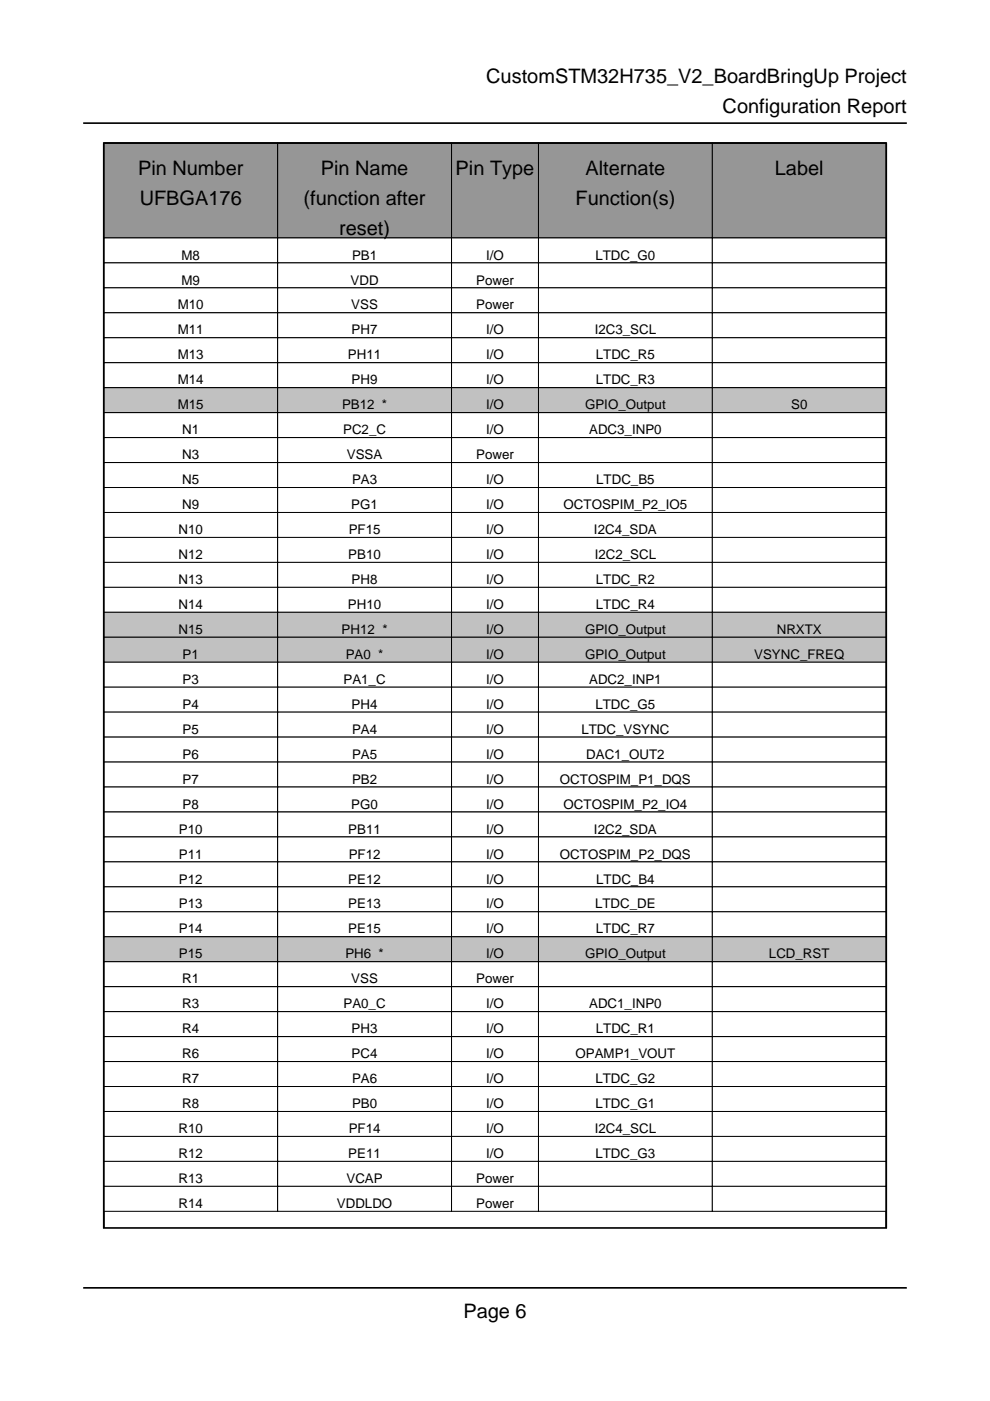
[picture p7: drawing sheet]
<svg xmlns="http://www.w3.org/2000/svg" width="210mm" height="297mm" viewBox="0 0 210 297" stroke-linecap="round" stroke-linejoin="round" font-family="sans-serif">
<defs><g id="words">
<g font-size="4.2">
<text x="103.1" y="17.6">CustomSTM32H735_V2_BoardBringUp Project</text>
<text x="153.2" y="24">Configuration Report</text>
<text x="29.3" y="37">Pin Number</text>
<text x="68" y="37">Pin Name</text>
<text x="96.6" y="37">Pin Type</text>
<text x="124.1" y="37">Alternate</text>
<text x="164.3" y="37">Label</text>
<text x="29.6" y="43.4">UFBGA176</text>
<text x="64.4" y="43.4">(function after</text>
<text x="122" y="43.4">Function(s)</text>
<text x="71.9" y="49.7">reset)</text>
<text x="98.2" y="279.4">Page 6</text>
</g>
<g font-size="2.8">
<text x="38.5" y="55">M8</text>
<text x="74.6" y="55">PB1</text>
<text x="103.1" y="55">I/O</text>
<text x="126.2" y="55">LTDC_G0</text>
<text x="37.7" y="65.6">M10</text>
<text x="38.5" y="60.3">M9</text>
<text x="74.3" y="60.3">VDD</text>
<text x="74.5" y="65.6">VSS</text>
<text x="101" y="60.3">Power</text>
<text x="101" y="65.6">Power</text>
<text x="37.7" y="70.9">M11</text>
<text x="74.6" y="70.9">PH7</text>
<text x="103.1" y="70.9">I/O</text>
<text x="126.1" y="70.9">I2C3_SCL</text>
<text x="37.7" y="76.2">M13</text>
<text x="73.8" y="76.2">PH11</text>
<text x="103.1" y="76.2">I/O</text>
<text x="126.3" y="76.2">LTDC_R5</text>
<text x="37.7" y="81.5">M14</text>
<text x="74.6" y="81.5">PH9</text>
<text x="103.1" y="81.5">I/O</text>
<text x="126.3" y="81.5">LTDC_R3</text>
<text x="37.7" y="86.8">M15</text>
<text x="72.5" y="86.8">PB12 *</text>
<text x="103.1" y="86.8">I/O</text>
<text x="124.1" y="86.8">GPIO_Output</text>
<text x="167.7" y="86.8">S0</text>
<text x="38.6" y="92.1">N1</text>
<text x="72.8" y="92.1">PC2_C</text>
<text x="103.1" y="92.1">I/O</text>
<text x="124.9" y="92.1">ADC3_INP0</text>
<text x="38.6" y="97.4">N3</text>
<text x="73.5" y="97.4">VSSA</text>
<text x="101" y="97.4">Power</text>
<text x="38.6" y="102.7">N5</text>
<text x="38.6" y="107.9">N9</text>
<text x="74.5" y="107.9">PG1</text>
<text x="74.6" y="102.7">PA3</text>
<text x="103.1" y="102.7">I/O</text>
<text x="103.1" y="107.9">I/O</text>
<text x="119.5" y="107.9">OCTOSPIM_P2_IO5</text>
<text x="126.4" y="102.7">LTDC_B5</text>
<text x="37.8" y="113.2">N10</text>
<text x="73.9" y="113.2">PF15</text>
<text x="103.1" y="113.2">I/O</text>
<text x="125.9" y="113.2">I2C4_SDA</text>
<text x="37.8" y="118.5">N12</text>
<text x="73.9" y="118.5">PB10</text>
<text x="103.1" y="118.5">I/O</text>
<text x="126.1" y="118.5">I2C2_SCL</text>
<text x="37.8" y="123.8">N13</text>
<text x="74.6" y="123.8">PH8</text>
<text x="103.1" y="123.8">I/O</text>
<text x="126.3" y="123.8">LTDC_R2</text>
<text x="37.8" y="129.1">N14</text>
<text x="73.8" y="129.1">PH10</text>
<text x="103.1" y="129.1">I/O</text>
<text x="126.3" y="129.1">LTDC_R4</text>
<text x="37.8" y="134.4">N15</text>
<text x="72.4" y="134.4">PH12 *</text>
<text x="103.1" y="134.4">I/O</text>
<text x="124.1" y="134.4">GPIO_Output</text>
<text x="164.7" y="134.4">NRXTX</text>
<text x="38.7" y="139.7">P1</text>
<text x="73.3" y="139.7">PA0 *</text>
<text x="103.1" y="139.7">I/O</text>
<text x="124.1" y="139.7">GPIO_Output</text>
<text x="159.9" y="139.7">VSYNC_FREQ</text>
<text x="38.7" y="145">P3</text>
<text x="72.8" y="145">PA1_C</text>
<text x="103.1" y="145">I/O</text>
<text x="124.9" y="145">ADC2_INP1</text>
<text x="38.7" y="150.3">P4</text>
<text x="38.7" y="155.6">P5</text>
<text x="74.6" y="150.3">PH4</text>
<text x="74.6" y="155.6">PA4</text>
<text x="103.1" y="150.3">I/O</text>
<text x="103.1" y="155.6">I/O</text>
<text x="123.3" y="155.6">LTDC_VSYNC</text>
<text x="126.2" y="150.3">LTDC_G5</text>
<text x="38.7" y="160.9">P6</text>
<text x="74.6" y="160.9">PA5</text>
<text x="103.1" y="160.9">I/O</text>
<text x="124.3" y="160.9">DAC1_OUT2</text>
<text x="38.7" y="166.2">P7</text>
<text x="74.6" y="166.2">PB2</text>
<text x="103.1" y="166.2">I/O</text>
<text x="118.7" y="166.2">OCTOSPIM_P1_DQS</text>
<text x="38.7" y="171.4">P8</text>
<text x="74.5" y="171.4">PG0</text>
<text x="103.1" y="171.4">I/O</text>
<text x="119.5" y="171.4">OCTOSPIM_P2_IO4</text>
<text x="37.9" y="176.7">P10</text>
<text x="73.9" y="176.7">PB11</text>
<text x="103.1" y="176.7">I/O</text>
<text x="125.9" y="176.7">I2C2_SDA</text>
<text x="37.9" y="182">P11</text>
<text x="73.9" y="182">PF12</text>
<text x="103.1" y="182">I/O</text>
<text x="118.7" y="182">OCTOSPIM_P2_DQS</text>
<text x="37.9" y="187.3">P12</text>
<text x="73.9" y="187.3">PE12</text>
<text x="103.1" y="187.3">I/O</text>
<text x="126.4" y="187.3">LTDC_B4</text>
<text x="37.9" y="192.6">P13</text>
<text x="37.9" y="197.9">P14</text>
<text x="73.9" y="192.6">PE13</text>
<text x="73.9" y="197.9">PE15</text>
<text x="103.1" y="192.6">I/O</text>
<text x="103.1" y="197.9">I/O</text>
<text x="126.2" y="192.6">LTDC_DE</text>
<text x="126.3" y="197.9">LTDC_R7</text>
<text x="37.9" y="203.2">P15</text>
<text x="73.2" y="203.2">PH6 *</text>
<text x="103.1" y="203.2">I/O</text>
<text x="124.1" y="203.2">GPIO_Output</text>
<text x="163" y="203.2">LCD_RST</text>
<text x="38.6" y="208.5">R1</text>
<text x="74.5" y="208.5">VSS</text>
<text x="101" y="208.5">Power</text>
<text x="38.6" y="213.8">R3</text>
<text x="72.8" y="213.8">PA0_C</text>
<text x="103.1" y="213.8">I/O</text>
<text x="124.9" y="213.8">ADC1_INP0</text>
<text x="38.6" y="219.1">R4</text>
<text x="74.6" y="219.1">PH3</text>
<text x="103.1" y="219.1">I/O</text>
<text x="126.3" y="219.1">LTDC_R1</text>
<text x="38.6" y="224.4">R6</text>
<text x="74.6" y="224.4">PC4</text>
<text x="103.1" y="224.4">I/O</text>
<text x="122" y="224.4">OPAMP1_VOUT</text>
<text x="38.6" y="229.7">R7</text>
<text x="74.6" y="229.7">PA6</text>
<text x="103.1" y="229.7">I/O</text>
<text x="126.2" y="229.7">LTDC_G2</text>
<text x="38.6" y="234.9">R8</text>
<text x="74.6" y="234.9">PB0</text>
<text x="103.1" y="234.9">I/O</text>
<text x="126.2" y="234.9">LTDC_G1</text>
<text x="37.8" y="240.2">R10</text>
<text x="37.8" y="245.5">R12</text>
<text x="73.9" y="245.5">PE11</text>
<text x="73.9" y="240.2">PF14</text>
<text x="103.1" y="240.2">I/O</text>
<text x="103.1" y="245.5">I/O</text>
<text x="126.1" y="240.2">I2C4_SCL</text>
<text x="126.2" y="245.5">LTDC_G3</text>
<text x="37.8" y="250.8">R13</text>
<text x="73.5" y="250.8">VCAP</text>
<text x="101" y="250.8">Power</text>
<text x="37.8" y="256.1">R14</text>
<text x="71.4" y="256.1">VDDLDO</text>
<text x="101" y="256.1">Power</text>
</g>
</g></defs>
<path d="M22 260.3v-230h165.9v230" fill="none" stroke="#000" stroke-width=".35"/>
<path d="M22 30.3h36.9v20.1h-36.9z" fill="#90989e"/>
<path d="M22 30.3h36.9v20.1h-36.9z" fill="none" stroke="#000" stroke-width=".21"/>
<path d="M58.9 30.3h36.8v20.1h-36.8z" fill="#90989e"/>
<path d="M58.9 30.3h36.8v20.1h-36.8z" fill="none" stroke="#000" stroke-width=".21"/>
<path d="M95.7 30.3h18.5v20.1h-18.5z" fill="#90989e"/>
<path d="M95.7 30.3h18.5v20.1h-18.5z" fill="none" stroke="#000" stroke-width=".21"/>
<path d="M114.2 30.3h36.8v20.1h-36.8z" fill="#90989e"/>
<path d="M114.2 30.3h36.8v20.1h-36.8z" fill="none" stroke="#000" stroke-width=".21"/>
<path d="M151 30.3h36.9v20.1h-36.9z" fill="#90989e"/>
<path d="M151 30.3h36.9v20.1h-36.9z" fill="none" stroke="#000" stroke-width=".21"/>
<path d="M22 50.4h36.9v5.3h-36.9z" fill="#fff"/>
<path d="M22 50.4h36.9v5.3h-36.9z" fill="none" stroke="#000" stroke-width=".21"/>
<path d="M58.9 50.4h36.8v5.3h-36.8z" fill="#fff"/>
<path d="M58.9 50.4h36.8v5.3h-36.8z" fill="none" stroke="#000" stroke-width=".21"/>
<path d="M95.7 50.4h18.5v5.3h-18.5z" fill="#fff"/>
<path d="M95.7 50.4h18.5v5.3h-18.5z" fill="none" stroke="#000" stroke-width=".21"/>
<path d="M114.2 50.4h36.8v5.3h-36.8z" fill="#fff"/>
<path d="M114.2 50.4h36.8v5.3h-36.8z" fill="none" stroke="#000" stroke-width=".21"/>
<path d="M151 50.4h36.9v5.3h-36.9z" fill="#fff"/>
<path d="M151 50.4h36.9v5.3h-36.9z" fill="none" stroke="#000" stroke-width=".21"/>
<path d="M22 55.7h36.9v5.3h-36.9z" fill="#fff"/>
<path d="M22 55.7h36.9v5.3h-36.9z" fill="none" stroke="#000" stroke-width=".21"/>
<path d="M58.9 55.7h36.8v5.3h-36.8z" fill="#fff"/>
<path d="M58.9 55.7h36.8v5.3h-36.8z" fill="none" stroke="#000" stroke-width=".21"/>
<path d="M95.7 55.7h18.5v5.3h-18.5z" fill="#fff"/>
<path d="M95.7 55.7h18.5v5.3h-18.5z" fill="none" stroke="#000" stroke-width=".21"/>
<path d="M114.2 55.7h36.8v5.3h-36.8z" fill="#fff"/>
<path d="M114.2 55.7h36.8v5.3h-36.8z" fill="none" stroke="#000" stroke-width=".21"/>
<path d="M151 55.7h36.9v5.3h-36.9z" fill="#fff"/>
<path d="M151 55.7h36.9v5.3h-36.9z" fill="none" stroke="#000" stroke-width=".21"/>
<path d="M22 61h36.9v5.3h-36.9z" fill="#fff"/>
<path d="M22 61h36.9v5.3h-36.9z" fill="none" stroke="#000" stroke-width=".21"/>
<path d="M58.9 61h36.8v5.3h-36.8z" fill="#fff"/>
<path d="M58.9 61h36.8v5.3h-36.8z" fill="none" stroke="#000" stroke-width=".21"/>
<path d="M95.7 61h18.5v5.3h-18.5z" fill="#fff"/>
<path d="M95.7 61h18.5v5.3h-18.5z" fill="none" stroke="#000" stroke-width=".21"/>
<path d="M114.2 61h36.8v5.3h-36.8z" fill="#fff"/>
<path d="M114.2 61h36.8v5.3h-36.8z" fill="none" stroke="#000" stroke-width=".21"/>
<path d="M151 61h36.9v5.3h-36.9z" fill="#fff"/>
<path d="M151 61h36.9v5.3h-36.9z" fill="none" stroke="#000" stroke-width=".21"/>
<path d="M22 66.3h36.9v5.3h-36.9z" fill="#fff"/>
<path d="M22 66.3h36.9v5.3h-36.9z" fill="none" stroke="#000" stroke-width=".21"/>
<path d="M58.9 66.3h36.8v5.3h-36.8z" fill="#fff"/>
<path d="M58.9 66.3h36.8v5.3h-36.8z" fill="none" stroke="#000" stroke-width=".21"/>
<path d="M95.7 66.3h18.5v5.3h-18.5z" fill="#fff"/>
<path d="M95.7 66.3h18.5v5.3h-18.5z" fill="none" stroke="#000" stroke-width=".21"/>
<path d="M114.2 66.3h36.8v5.3h-36.8z" fill="#fff"/>
<path d="M114.2 66.3h36.8v5.3h-36.8z" fill="none" stroke="#000" stroke-width=".21"/>
<path d="M151 66.3h36.9v5.3h-36.9z" fill="#fff"/>
<path d="M151 66.3h36.9v5.3h-36.9z" fill="none" stroke="#000" stroke-width=".21"/>
<path d="M22 71.6h36.9v5.3h-36.9z" fill="#fff"/>
<path d="M22 71.6h36.9v5.3h-36.9z" fill="none" stroke="#000" stroke-width=".21"/>
<path d="M58.9 71.6h36.8v5.3h-36.8z" fill="#fff"/>
<path d="M58.9 71.6h36.8v5.3h-36.8z" fill="none" stroke="#000" stroke-width=".21"/>
<path d="M95.7 71.6h18.5v5.3h-18.5z" fill="#fff"/>
<path d="M95.7 71.6h18.5v5.3h-18.5z" fill="none" stroke="#000" stroke-width=".21"/>
<path d="M114.2 71.6h36.8v5.3h-36.8z" fill="#fff"/>
<path d="M114.2 71.6h36.8v5.3h-36.8z" fill="none" stroke="#000" stroke-width=".21"/>
<path d="M151 71.6h36.9v5.3h-36.9z" fill="#fff"/>
<path d="M151 71.6h36.9v5.3h-36.9z" fill="none" stroke="#000" stroke-width=".21"/>
<path d="M22 76.9h36.9v5.3h-36.9z" fill="#fff"/>
<path d="M22 76.9h36.9v5.3h-36.9z" fill="none" stroke="#000" stroke-width=".21"/>
<path d="M58.9 76.9h36.8v5.3h-36.8z" fill="#fff"/>
<path d="M58.9 76.9h36.8v5.3h-36.8z" fill="none" stroke="#000" stroke-width=".21"/>
<path d="M95.7 76.9h18.5v5.3h-18.5z" fill="#fff"/>
<path d="M95.7 76.9h18.5v5.3h-18.5z" fill="none" stroke="#000" stroke-width=".21"/>
<path d="M114.2 76.9h36.8v5.3h-36.8z" fill="#fff"/>
<path d="M114.2 76.9h36.8v5.3h-36.8z" fill="none" stroke="#000" stroke-width=".21"/>
<path d="M151 76.9h36.9v5.3h-36.9z" fill="#fff"/>
<path d="M151 76.9h36.9v5.3h-36.9z" fill="none" stroke="#000" stroke-width=".21"/>
<path d="M22 82.2h36.9v5.3h-36.9z" fill="#b9c4ca"/>
<path d="M22 82.2h36.9v5.3h-36.9z" fill="none" stroke="#000" stroke-width=".21"/>
<path d="M58.9 82.2h36.8v5.3h-36.8z" fill="#b9c4ca"/>
<path d="M58.9 82.2h36.8v5.3h-36.8z" fill="none" stroke="#000" stroke-width=".21"/>
<path d="M95.7 82.2h18.5v5.3h-18.5z" fill="#b9c4ca"/>
<path d="M95.7 82.2h18.5v5.3h-18.5z" fill="none" stroke="#000" stroke-width=".21"/>
<path d="M114.2 82.2h36.8v5.3h-36.8z" fill="#b9c4ca"/>
<path d="M114.2 82.2h36.8v5.3h-36.8z" fill="none" stroke="#000" stroke-width=".21"/>
<path d="M151 82.2h36.9v5.3h-36.9z" fill="#b9c4ca"/>
<path d="M151 82.2h36.9v5.3h-36.9z" fill="none" stroke="#000" stroke-width=".21"/>
<path d="M22 87.5h36.9v5.3h-36.9z" fill="#fff"/>
<path d="M22 87.5h36.9v5.3h-36.9z" fill="none" stroke="#000" stroke-width=".21"/>
<path d="M58.9 87.5h36.8v5.3h-36.8z" fill="#fff"/>
<path d="M58.9 87.5h36.8v5.3h-36.8z" fill="none" stroke="#000" stroke-width=".21"/>
<path d="M95.7 87.5h18.5v5.3h-18.5z" fill="#fff"/>
<path d="M95.7 87.5h18.5v5.3h-18.5z" fill="none" stroke="#000" stroke-width=".21"/>
<path d="M114.2 87.5h36.8v5.3h-36.8z" fill="#fff"/>
<path d="M114.2 87.5h36.8v5.3h-36.8z" fill="none" stroke="#000" stroke-width=".21"/>
<path d="M151 87.5h36.9v5.3h-36.9z" fill="#fff"/>
<path d="M151 87.5h36.9v5.3h-36.9z" fill="none" stroke="#000" stroke-width=".21"/>
<path d="M22 92.8h36.9v5.3h-36.9z" fill="#fff"/>
<path d="M22 92.8h36.9v5.3h-36.9z" fill="none" stroke="#000" stroke-width=".21"/>
<path d="M58.9 92.8h36.8v5.3h-36.8z" fill="#fff"/>
<path d="M58.9 92.8h36.8v5.3h-36.8z" fill="none" stroke="#000" stroke-width=".21"/>
<path d="M95.7 92.8h18.5v5.3h-18.5z" fill="#fff"/>
<path d="M95.7 92.8h18.5v5.3h-18.5z" fill="none" stroke="#000" stroke-width=".21"/>
<path d="M114.2 92.8h36.8v5.3h-36.8z" fill="#fff"/>
<path d="M114.2 92.8h36.8v5.3h-36.8z" fill="none" stroke="#000" stroke-width=".21"/>
<path d="M151 92.8h36.9v5.3h-36.9z" fill="#fff"/>
<path d="M151 92.8h36.9v5.3h-36.9z" fill="none" stroke="#000" stroke-width=".21"/>
<path d="M22 98.1h36.9v5.3h-36.9z" fill="#fff"/>
<path d="M22 98.1h36.9v5.3h-36.9z" fill="none" stroke="#000" stroke-width=".21"/>
<path d="M58.9 98.1h36.8v5.3h-36.8z" fill="#fff"/>
<path d="M58.9 98.1h36.8v5.3h-36.8z" fill="none" stroke="#000" stroke-width=".21"/>
<path d="M95.7 98.1h18.5v5.3h-18.5z" fill="#fff"/>
<path d="M95.7 98.1h18.5v5.3h-18.5z" fill="none" stroke="#000" stroke-width=".21"/>
<path d="M114.2 98.1h36.8v5.3h-36.8z" fill="#fff"/>
<path d="M114.2 98.1h36.8v5.3h-36.8z" fill="none" stroke="#000" stroke-width=".21"/>
<path d="M151 98.1h36.9v5.3h-36.9z" fill="#fff"/>
<path d="M151 98.1h36.9v5.3h-36.9z" fill="none" stroke="#000" stroke-width=".21"/>
<path d="M22 103.4h36.9v5.3h-36.9z" fill="#fff"/>
<path d="M22 103.4h36.9v5.3h-36.9z" fill="none" stroke="#000" stroke-width=".21"/>
<path d="M58.9 103.4h36.8v5.3h-36.8z" fill="#fff"/>
<path d="M58.9 103.4h36.8v5.3h-36.8z" fill="none" stroke="#000" stroke-width=".21"/>
<path d="M95.7 103.4h18.5v5.3h-18.5z" fill="#fff"/>
<path d="M95.7 103.4h18.5v5.3h-18.5z" fill="none" stroke="#000" stroke-width=".21"/>
<path d="M114.2 103.4h36.8v5.3h-36.8z" fill="#fff"/>
<path d="M114.2 103.4h36.8v5.3h-36.8z" fill="none" stroke="#000" stroke-width=".21"/>
<path d="M151 103.4h36.9v5.3h-36.9z" fill="#fff"/>
<path d="M151 103.4h36.9v5.3h-36.9z" fill="none" stroke="#000" stroke-width=".21"/>
<path d="M22 108.7h36.9v5.2h-36.9z" fill="#fff"/>
<path d="M22 108.7h36.9v5.2h-36.9z" fill="none" stroke="#000" stroke-width=".21"/>
<path d="M58.9 108.7h36.8v5.2h-36.8z" fill="#fff"/>
<path d="M58.9 108.7h36.8v5.2h-36.8z" fill="none" stroke="#000" stroke-width=".21"/>
<path d="M95.7 108.7h18.5v5.2h-18.5z" fill="#fff"/>
<path d="M95.7 108.7h18.5v5.2h-18.5z" fill="none" stroke="#000" stroke-width=".21"/>
<path d="M114.2 108.7h36.8v5.2h-36.8z" fill="#fff"/>
<path d="M114.2 108.7h36.8v5.2h-36.8z" fill="none" stroke="#000" stroke-width=".21"/>
<path d="M151 108.7h36.9v5.2h-36.9z" fill="#fff"/>
<path d="M151 108.7h36.9v5.2h-36.9z" fill="none" stroke="#000" stroke-width=".21"/>
<path d="M22 113.9h36.9v5.3h-36.9z" fill="#fff"/>
<path d="M22 113.9h36.9v5.3h-36.9z" fill="none" stroke="#000" stroke-width=".21"/>
<path d="M58.9 113.9h36.8v5.3h-36.8z" fill="#fff"/>
<path d="M58.9 113.9h36.8v5.3h-36.8z" fill="none" stroke="#000" stroke-width=".21"/>
<path d="M95.7 113.9h18.5v5.3h-18.5z" fill="#fff"/>
<path d="M95.7 113.9h18.5v5.3h-18.5z" fill="none" stroke="#000" stroke-width=".21"/>
<path d="M114.2 113.9h36.8v5.3h-36.8z" fill="#fff"/>
<path d="M114.2 113.9h36.8v5.3h-36.8z" fill="none" stroke="#000" stroke-width=".21"/>
<path d="M151 113.9h36.9v5.3h-36.9z" fill="#fff"/>
<path d="M151 113.9h36.9v5.3h-36.9z" fill="none" stroke="#000" stroke-width=".21"/>
<path d="M22 119.2h36.9v5.3h-36.9z" fill="#fff"/>
<path d="M22 119.2h36.9v5.3h-36.9z" fill="none" stroke="#000" stroke-width=".21"/>
<path d="M58.9 119.2h36.8v5.3h-36.8z" fill="#fff"/>
<path d="M58.9 119.2h36.8v5.3h-36.8z" fill="none" stroke="#000" stroke-width=".21"/>
<path d="M95.7 119.2h18.5v5.3h-18.5z" fill="#fff"/>
<path d="M95.7 119.2h18.5v5.3h-18.5z" fill="none" stroke="#000" stroke-width=".21"/>
<path d="M114.2 119.2h36.8v5.3h-36.8z" fill="#fff"/>
<path d="M114.2 119.2h36.8v5.3h-36.8z" fill="none" stroke="#000" stroke-width=".21"/>
<path d="M151 119.2h36.9v5.3h-36.9z" fill="#fff"/>
<path d="M151 119.2h36.9v5.3h-36.9z" fill="none" stroke="#000" stroke-width=".21"/>
<path d="M22 124.5h36.9v5.3h-36.9z" fill="#fff"/>
<path d="M22 124.5h36.9v5.3h-36.9z" fill="none" stroke="#000" stroke-width=".21"/>
<path d="M58.9 124.5h36.8v5.3h-36.8z" fill="#fff"/>
<path d="M58.9 124.5h36.8v5.3h-36.8z" fill="none" stroke="#000" stroke-width=".21"/>
<path d="M95.7 124.5h18.5v5.3h-18.5z" fill="#fff"/>
<path d="M95.7 124.5h18.5v5.3h-18.5z" fill="none" stroke="#000" stroke-width=".21"/>
<path d="M114.2 124.5h36.8v5.3h-36.8z" fill="#fff"/>
<path d="M114.2 124.5h36.8v5.3h-36.8z" fill="none" stroke="#000" stroke-width=".21"/>
<path d="M151 124.5h36.9v5.3h-36.9z" fill="#fff"/>
<path d="M151 124.5h36.9v5.3h-36.9z" fill="none" stroke="#000" stroke-width=".21"/>
<path d="M22 129.8h36.9v5.3h-36.9z" fill="#b9c4ca"/>
<path d="M22 129.8h36.9v5.3h-36.9z" fill="none" stroke="#000" stroke-width=".21"/>
<path d="M58.9 129.8h36.8v5.3h-36.8z" fill="#b9c4ca"/>
<path d="M58.9 129.8h36.8v5.3h-36.8z" fill="none" stroke="#000" stroke-width=".21"/>
<path d="M95.7 129.8h18.5v5.3h-18.5z" fill="#b9c4ca"/>
<path d="M95.7 129.8h18.5v5.3h-18.5z" fill="none" stroke="#000" stroke-width=".21"/>
<path d="M114.2 129.8h36.8v5.3h-36.8z" fill="#b9c4ca"/>
<path d="M114.2 129.8h36.8v5.3h-36.8z" fill="none" stroke="#000" stroke-width=".21"/>
<path d="M151 129.8h36.9v5.3h-36.9z" fill="#b9c4ca"/>
<path d="M151 129.8h36.9v5.3h-36.9z" fill="none" stroke="#000" stroke-width=".21"/>
<path d="M22 135.1h36.9v5.3h-36.9z" fill="#b9c4ca"/>
<path d="M22 135.1h36.9v5.3h-36.9z" fill="none" stroke="#000" stroke-width=".21"/>
<path d="M58.9 135.1h36.8v5.3h-36.8z" fill="#b9c4ca"/>
<path d="M58.9 135.1h36.8v5.3h-36.8z" fill="none" stroke="#000" stroke-width=".21"/>
<path d="M95.7 135.1h18.5v5.3h-18.5z" fill="#b9c4ca"/>
<path d="M95.7 135.1h18.5v5.3h-18.5z" fill="none" stroke="#000" stroke-width=".21"/>
<path d="M114.2 135.1h36.8v5.3h-36.8z" fill="#b9c4ca"/>
<path d="M114.2 135.1h36.8v5.3h-36.8z" fill="none" stroke="#000" stroke-width=".21"/>
<path d="M151 135.1h36.9v5.3h-36.9z" fill="#b9c4ca"/>
<path d="M151 135.1h36.9v5.3h-36.9z" fill="none" stroke="#000" stroke-width=".21"/>
<path d="M22 140.4h36.9v5.3h-36.9z" fill="#fff"/>
<path d="M22 140.4h36.9v5.3h-36.9z" fill="none" stroke="#000" stroke-width=".21"/>
<path d="M58.9 140.4h36.8v5.3h-36.8z" fill="#fff"/>
<path d="M58.9 140.4h36.8v5.3h-36.8z" fill="none" stroke="#000" stroke-width=".21"/>
<path d="M95.7 140.4h18.5v5.3h-18.5z" fill="#fff"/>
<path d="M95.7 140.4h18.5v5.3h-18.5z" fill="none" stroke="#000" stroke-width=".21"/>
<path d="M114.2 140.4h36.8v5.3h-36.8z" fill="#fff"/>
<path d="M114.2 140.4h36.8v5.3h-36.8z" fill="none" stroke="#000" stroke-width=".21"/>
<path d="M151 140.4h36.9v5.3h-36.9z" fill="#fff"/>
<path d="M151 140.4h36.9v5.3h-36.9z" fill="none" stroke="#000" stroke-width=".21"/>
<path d="M22 145.7h36.9v5.3h-36.9z" fill="#fff"/>
<path d="M22 145.7h36.9v5.3h-36.9z" fill="none" stroke="#000" stroke-width=".21"/>
<path d="M58.9 145.7h36.8v5.3h-36.8z" fill="#fff"/>
<path d="M58.9 145.7h36.8v5.3h-36.8z" fill="none" stroke="#000" stroke-width=".21"/>
<path d="M95.7 145.7h18.5v5.3h-18.5z" fill="#fff"/>
<path d="M95.7 145.7h18.5v5.3h-18.5z" fill="none" stroke="#000" stroke-width=".21"/>
<path d="M114.2 145.7h36.8v5.3h-36.8z" fill="#fff"/>
<path d="M114.2 145.7h36.8v5.3h-36.8z" fill="none" stroke="#000" stroke-width=".21"/>
<path d="M151 145.7h36.9v5.3h-36.9z" fill="#fff"/>
<path d="M151 145.7h36.9v5.3h-36.9z" fill="none" stroke="#000" stroke-width=".21"/>
<path d="M22 151h36.9v5.3h-36.9z" fill="#fff"/>
<path d="M22 151h36.9v5.3h-36.9z" fill="none" stroke="#000" stroke-width=".21"/>
<path d="M58.9 151h36.8v5.3h-36.8z" fill="#fff"/>
<path d="M58.9 151h36.8v5.3h-36.8z" fill="none" stroke="#000" stroke-width=".21"/>
<path d="M95.7 151h18.5v5.3h-18.5z" fill="#fff"/>
<path d="M95.7 151h18.5v5.3h-18.5z" fill="none" stroke="#000" stroke-width=".21"/>
<path d="M114.2 151h36.8v5.3h-36.8z" fill="#fff"/>
<path d="M114.2 151h36.8v5.3h-36.8z" fill="none" stroke="#000" stroke-width=".21"/>
<path d="M151 151h36.9v5.3h-36.9z" fill="#fff"/>
<path d="M151 151h36.9v5.3h-36.9z" fill="none" stroke="#000" stroke-width=".21"/>
<path d="M22 156.3h36.9v5.3h-36.9z" fill="#fff"/>
<path d="M22 156.3h36.9v5.3h-36.9z" fill="none" stroke="#000" stroke-width=".21"/>
<path d="M58.9 156.3h36.8v5.3h-36.8z" fill="#fff"/>
<path d="M58.9 156.3h36.8v5.3h-36.8z" fill="none" stroke="#000" stroke-width=".21"/>
<path d="M95.7 156.3h18.5v5.3h-18.5z" fill="#fff"/>
<path d="M95.7 156.3h18.5v5.3h-18.5z" fill="none" stroke="#000" stroke-width=".21"/>
<path d="M114.2 156.3h36.8v5.3h-36.8z" fill="#fff"/>
<path d="M114.2 156.3h36.8v5.3h-36.8z" fill="none" stroke="#000" stroke-width=".21"/>
<path d="M151 156.3h36.9v5.3h-36.9z" fill="#fff"/>
<path d="M151 156.3h36.9v5.3h-36.9z" fill="none" stroke="#000" stroke-width=".21"/>
<path d="M22 161.6h36.9v5.3h-36.9z" fill="#fff"/>
<path d="M22 161.6h36.9v5.3h-36.9z" fill="none" stroke="#000" stroke-width=".21"/>
<path d="M58.9 161.6h36.8v5.3h-36.8z" fill="#fff"/>
<path d="M58.9 161.6h36.8v5.3h-36.8z" fill="none" stroke="#000" stroke-width=".21"/>
<path d="M95.7 161.6h18.5v5.3h-18.5z" fill="#fff"/>
<path d="M95.7 161.6h18.5v5.3h-18.5z" fill="none" stroke="#000" stroke-width=".21"/>
<path d="M114.2 161.6h36.8v5.3h-36.8z" fill="#fff"/>
<path d="M114.2 161.6h36.8v5.3h-36.8z" fill="none" stroke="#000" stroke-width=".21"/>
<path d="M151 161.6h36.9v5.3h-36.9z" fill="#fff"/>
<path d="M151 161.6h36.9v5.3h-36.9z" fill="none" stroke="#000" stroke-width=".21"/>
<path d="M22 166.9h36.9v5.3h-36.9z" fill="#fff"/>
<path d="M22 166.9h36.9v5.3h-36.9z" fill="none" stroke="#000" stroke-width=".21"/>
<path d="M58.9 166.9h36.8v5.3h-36.8z" fill="#fff"/>
<path d="M58.9 166.9h36.8v5.3h-36.8z" fill="none" stroke="#000" stroke-width=".21"/>
<path d="M95.7 166.9h18.5v5.3h-18.5z" fill="#fff"/>
<path d="M95.7 166.9h18.5v5.3h-18.5z" fill="none" stroke="#000" stroke-width=".21"/>
<path d="M114.2 166.9h36.8v5.3h-36.8z" fill="#fff"/>
<path d="M114.2 166.9h36.8v5.3h-36.8z" fill="none" stroke="#000" stroke-width=".21"/>
<path d="M151 166.9h36.9v5.3h-36.9z" fill="#fff"/>
<path d="M151 166.9h36.9v5.3h-36.9z" fill="none" stroke="#000" stroke-width=".21"/>
<path d="M22 172.2h36.9v5.2h-36.9z" fill="#fff"/>
<path d="M22 172.2h36.9v5.2h-36.9z" fill="none" stroke="#000" stroke-width=".21"/>
<path d="M58.9 172.2h36.8v5.2h-36.8z" fill="#fff"/>
<path d="M58.9 172.2h36.8v5.2h-36.8z" fill="none" stroke="#000" stroke-width=".21"/>
<path d="M95.7 172.2h18.5v5.2h-18.5z" fill="#fff"/>
<path d="M95.7 172.2h18.5v5.2h-18.5z" fill="none" stroke="#000" stroke-width=".21"/>
<path d="M114.2 172.2h36.8v5.2h-36.8z" fill="#fff"/>
<path d="M114.2 172.2h36.8v5.2h-36.8z" fill="none" stroke="#000" stroke-width=".21"/>
<path d="M151 172.2h36.9v5.2h-36.9z" fill="#fff"/>
<path d="M151 172.2h36.9v5.2h-36.9z" fill="none" stroke="#000" stroke-width=".21"/>
<path d="M22 177.4h36.9v5.3h-36.9z" fill="#fff"/>
<path d="M22 177.4h36.9v5.3h-36.9z" fill="none" stroke="#000" stroke-width=".21"/>
<path d="M58.9 177.4h36.8v5.3h-36.8z" fill="#fff"/>
<path d="M58.9 177.4h36.8v5.3h-36.8z" fill="none" stroke="#000" stroke-width=".21"/>
<path d="M95.7 177.4h18.5v5.3h-18.5z" fill="#fff"/>
<path d="M95.7 177.4h18.5v5.3h-18.5z" fill="none" stroke="#000" stroke-width=".21"/>
<path d="M114.2 177.4h36.8v5.3h-36.8z" fill="#fff"/>
<path d="M114.2 177.4h36.8v5.3h-36.8z" fill="none" stroke="#000" stroke-width=".21"/>
<path d="M151 177.4h36.9v5.3h-36.9z" fill="#fff"/>
<path d="M151 177.4h36.9v5.3h-36.9z" fill="none" stroke="#000" stroke-width=".21"/>
<path d="M22 182.7h36.9v5.3h-36.9z" fill="#fff"/>
<path d="M22 182.7h36.9v5.3h-36.9z" fill="none" stroke="#000" stroke-width=".21"/>
<path d="M58.9 182.7h36.8v5.3h-36.8z" fill="#fff"/>
<path d="M58.9 182.7h36.8v5.3h-36.8z" fill="none" stroke="#000" stroke-width=".21"/>
<path d="M95.7 182.7h18.5v5.3h-18.5z" fill="#fff"/>
<path d="M95.7 182.7h18.5v5.3h-18.5z" fill="none" stroke="#000" stroke-width=".21"/>
<path d="M114.2 182.7h36.8v5.3h-36.8z" fill="#fff"/>
<path d="M114.2 182.7h36.8v5.3h-36.8z" fill="none" stroke="#000" stroke-width=".21"/>
<path d="M151 182.7h36.9v5.3h-36.9z" fill="#fff"/>
<path d="M151 182.7h36.9v5.3h-36.9z" fill="none" stroke="#000" stroke-width=".21"/>
<path d="M22 188h36.9v5.3h-36.9z" fill="#fff"/>
<path d="M22 188h36.9v5.3h-36.9z" fill="none" stroke="#000" stroke-width=".21"/>
<path d="M58.9 188h36.8v5.3h-36.8z" fill="#fff"/>
<path d="M58.9 188h36.8v5.3h-36.8z" fill="none" stroke="#000" stroke-width=".21"/>
<path d="M95.7 188h18.5v5.3h-18.5z" fill="#fff"/>
<path d="M95.7 188h18.5v5.3h-18.5z" fill="none" stroke="#000" stroke-width=".21"/>
<path d="M114.2 188h36.8v5.3h-36.8z" fill="#fff"/>
<path d="M114.2 188h36.8v5.3h-36.8z" fill="none" stroke="#000" stroke-width=".21"/>
<path d="M151 188h36.9v5.3h-36.9z" fill="#fff"/>
<path d="M151 188h36.9v5.3h-36.9z" fill="none" stroke="#000" stroke-width=".21"/>
<path d="M22 193.3h36.9v5.3h-36.9z" fill="#fff"/>
<path d="M22 193.3h36.9v5.3h-36.9z" fill="none" stroke="#000" stroke-width=".21"/>
<path d="M58.9 193.3h36.8v5.3h-36.8z" fill="#fff"/>
<path d="M58.9 193.3h36.8v5.3h-36.8z" fill="none" stroke="#000" stroke-width=".21"/>
<path d="M95.7 193.3h18.5v5.3h-18.5z" fill="#fff"/>
<path d="M95.7 193.3h18.5v5.3h-18.5z" fill="none" stroke="#000" stroke-width=".21"/>
<path d="M114.2 193.3h36.8v5.3h-36.8z" fill="#fff"/>
<path d="M114.2 193.3h36.8v5.3h-36.8z" fill="none" stroke="#000" stroke-width=".21"/>
<path d="M151 193.3h36.9v5.3h-36.9z" fill="#fff"/>
<path d="M151 193.3h36.9v5.3h-36.9z" fill="none" stroke="#000" stroke-width=".21"/>
<path d="M22 198.6h36.9v5.3h-36.9z" fill="#b9c4ca"/>
<path d="M22 198.6h36.9v5.3h-36.9z" fill="none" stroke="#000" stroke-width=".21"/>
<path d="M58.9 198.6h36.8v5.3h-36.8z" fill="#b9c4ca"/>
<path d="M58.9 198.6h36.8v5.3h-36.8z" fill="none" stroke="#000" stroke-width=".21"/>
<path d="M95.7 198.6h18.5v5.3h-18.5z" fill="#b9c4ca"/>
<path d="M95.7 198.6h18.5v5.3h-18.5z" fill="none" stroke="#000" stroke-width=".21"/>
<path d="M114.2 198.6h36.8v5.3h-36.8z" fill="#b9c4ca"/>
<path d="M114.2 198.6h36.8v5.3h-36.8z" fill="none" stroke="#000" stroke-width=".21"/>
<path d="M151 198.6h36.9v5.3h-36.9z" fill="#b9c4ca"/>
<path d="M151 198.6h36.9v5.3h-36.9z" fill="none" stroke="#000" stroke-width=".21"/>
<path d="M22 203.9h36.9v5.3h-36.9z" fill="#fff"/>
<path d="M22 203.9h36.9v5.3h-36.9z" fill="none" stroke="#000" stroke-width=".21"/>
<path d="M58.9 203.9h36.8v5.3h-36.8z" fill="#fff"/>
<path d="M58.9 203.9h36.8v5.3h-36.8z" fill="none" stroke="#000" stroke-width=".21"/>
<path d="M95.7 203.9h18.5v5.3h-18.5z" fill="#fff"/>
<path d="M95.7 203.9h18.5v5.3h-18.5z" fill="none" stroke="#000" stroke-width=".21"/>
<path d="M114.2 203.9h36.8v5.3h-36.8z" fill="#fff"/>
<path d="M114.2 203.9h36.8v5.3h-36.8z" fill="none" stroke="#000" stroke-width=".21"/>
<path d="M151 203.9h36.9v5.3h-36.9z" fill="#fff"/>
<path d="M151 203.9h36.9v5.3h-36.9z" fill="none" stroke="#000" stroke-width=".21"/>
<path d="M22 209.2h36.9v5.3h-36.9z" fill="#fff"/>
<path d="M22 209.2h36.9v5.3h-36.9z" fill="none" stroke="#000" stroke-width=".21"/>
<path d="M58.9 209.2h36.8v5.3h-36.8z" fill="#fff"/>
<path d="M58.9 209.2h36.8v5.3h-36.8z" fill="none" stroke="#000" stroke-width=".21"/>
<path d="M95.7 209.2h18.5v5.3h-18.5z" fill="#fff"/>
<path d="M95.7 209.2h18.5v5.3h-18.5z" fill="none" stroke="#000" stroke-width=".21"/>
<path d="M114.2 209.2h36.8v5.3h-36.8z" fill="#fff"/>
<path d="M114.2 209.2h36.8v5.3h-36.8z" fill="none" stroke="#000" stroke-width=".21"/>
<path d="M151 209.2h36.9v5.3h-36.9z" fill="#fff"/>
<path d="M151 209.2h36.9v5.3h-36.9z" fill="none" stroke="#000" stroke-width=".21"/>
<path d="M22 214.5h36.9v5.3h-36.9z" fill="#fff"/>
<path d="M22 214.5h36.9v5.3h-36.9z" fill="none" stroke="#000" stroke-width=".21"/>
<path d="M58.9 214.5h36.8v5.3h-36.8z" fill="#fff"/>
<path d="M58.9 214.5h36.8v5.3h-36.8z" fill="none" stroke="#000" stroke-width=".21"/>
<path d="M95.7 214.5h18.5v5.3h-18.5z" fill="#fff"/>
<path d="M95.7 214.5h18.5v5.3h-18.5z" fill="none" stroke="#000" stroke-width=".21"/>
<path d="M114.2 214.5h36.8v5.3h-36.8z" fill="#fff"/>
<path d="M114.2 214.5h36.8v5.3h-36.8z" fill="none" stroke="#000" stroke-width=".21"/>
<path d="M151 214.5h36.9v5.3h-36.9z" fill="#fff"/>
<path d="M151 214.5h36.9v5.3h-36.9z" fill="none" stroke="#000" stroke-width=".21"/>
<path d="M22 219.8h36.9v5.3h-36.9z" fill="#fff"/>
<path d="M22 219.8h36.9v5.3h-36.9z" fill="none" stroke="#000" stroke-width=".21"/>
<path d="M58.9 219.8h36.8v5.3h-36.8z" fill="#fff"/>
<path d="M58.9 219.8h36.8v5.3h-36.8z" fill="none" stroke="#000" stroke-width=".21"/>
<path d="M95.7 219.8h18.5v5.3h-18.5z" fill="#fff"/>
<path d="M95.7 219.8h18.5v5.3h-18.5z" fill="none" stroke="#000" stroke-width=".21"/>
<path d="M114.2 219.8h36.8v5.3h-36.8z" fill="#fff"/>
<path d="M114.2 219.8h36.8v5.3h-36.8z" fill="none" stroke="#000" stroke-width=".21"/>
<path d="M151 219.8h36.9v5.3h-36.9z" fill="#fff"/>
<path d="M151 219.8h36.9v5.3h-36.9z" fill="none" stroke="#000" stroke-width=".21"/>
<path d="M22 225.1h36.9v5.3h-36.9z" fill="#fff"/>
<path d="M22 225.1h36.9v5.3h-36.9z" fill="none" stroke="#000" stroke-width=".21"/>
<path d="M58.9 225.1h36.8v5.3h-36.8z" fill="#fff"/>
<path d="M58.9 225.1h36.8v5.3h-36.8z" fill="none" stroke="#000" stroke-width=".21"/>
<path d="M95.7 225.1h18.5v5.3h-18.5z" fill="#fff"/>
<path d="M95.7 225.1h18.5v5.3h-18.5z" fill="none" stroke="#000" stroke-width=".21"/>
<path d="M114.2 225.1h36.8v5.3h-36.8z" fill="#fff"/>
<path d="M114.2 225.1h36.8v5.3h-36.8z" fill="none" stroke="#000" stroke-width=".21"/>
<path d="M151 225.1h36.9v5.3h-36.9z" fill="#fff"/>
<path d="M151 225.1h36.9v5.3h-36.9z" fill="none" stroke="#000" stroke-width=".21"/>
<path d="M22 230.4h36.9v5.3h-36.9z" fill="#fff"/>
<path d="M22 230.4h36.9v5.3h-36.9z" fill="none" stroke="#000" stroke-width=".21"/>
<path d="M58.9 230.4h36.8v5.3h-36.8z" fill="#fff"/>
<path d="M58.9 230.4h36.8v5.3h-36.8z" fill="none" stroke="#000" stroke-width=".21"/>
<path d="M95.7 230.4h18.5v5.3h-18.5z" fill="#fff"/>
<path d="M95.7 230.4h18.5v5.3h-18.5z" fill="none" stroke="#000" stroke-width=".21"/>
<path d="M114.2 230.4h36.8v5.3h-36.8z" fill="#fff"/>
<path d="M114.2 230.4h36.8v5.3h-36.8z" fill="none" stroke="#000" stroke-width=".21"/>
<path d="M151 230.4h36.9v5.3h-36.9z" fill="#fff"/>
<path d="M151 230.4h36.9v5.3h-36.9z" fill="none" stroke="#000" stroke-width=".21"/>
<path d="M22 235.7h36.9v5.2h-36.9z" fill="#fff"/>
<path d="M22 235.7h36.9v5.2h-36.9z" fill="none" stroke="#000" stroke-width=".21"/>
<path d="M58.9 235.7h36.8v5.2h-36.8z" fill="#fff"/>
<path d="M58.9 235.7h36.8v5.2h-36.8z" fill="none" stroke="#000" stroke-width=".21"/>
<path d="M95.7 235.7h18.5v5.2h-18.5z" fill="#fff"/>
<path d="M95.7 235.7h18.5v5.2h-18.5z" fill="none" stroke="#000" stroke-width=".21"/>
<path d="M114.2 235.7h36.8v5.2h-36.8z" fill="#fff"/>
<path d="M114.2 235.7h36.8v5.2h-36.8z" fill="none" stroke="#000" stroke-width=".21"/>
<path d="M151 235.7h36.9v5.2h-36.9z" fill="#fff"/>
<path d="M151 235.7h36.9v5.2h-36.9z" fill="none" stroke="#000" stroke-width=".21"/>
<path d="M22 240.9h36.9v5.3h-36.9z" fill="#fff"/>
<path d="M22 240.9h36.9v5.3h-36.9z" fill="none" stroke="#000" stroke-width=".21"/>
<path d="M58.9 240.9h36.8v5.3h-36.8z" fill="#fff"/>
<path d="M58.9 240.9h36.8v5.3h-36.8z" fill="none" stroke="#000" stroke-width=".21"/>
<path d="M95.7 240.9h18.5v5.3h-18.5z" fill="#fff"/>
<path d="M95.7 240.9h18.5v5.3h-18.5z" fill="none" stroke="#000" stroke-width=".21"/>
<path d="M114.2 240.9h36.8v5.3h-36.8z" fill="#fff"/>
<path d="M114.2 240.9h36.8v5.3h-36.8z" fill="none" stroke="#000" stroke-width=".21"/>
<path d="M151 240.9h36.9v5.3h-36.9z" fill="#fff"/>
<path d="M151 240.9h36.9v5.3h-36.9z" fill="none" stroke="#000" stroke-width=".21"/>
<path d="M22 246.2h36.9v5.3h-36.9z" fill="#fff"/>
<path d="M22 246.2h36.9v5.3h-36.9z" fill="none" stroke="#000" stroke-width=".21"/>
<path d="M58.9 246.2h36.8v5.3h-36.8z" fill="#fff"/>
<path d="M58.9 246.2h36.8v5.3h-36.8z" fill="none" stroke="#000" stroke-width=".21"/>
<path d="M95.7 246.2h18.5v5.3h-18.5z" fill="#fff"/>
<path d="M95.7 246.2h18.5v5.3h-18.5z" fill="none" stroke="#000" stroke-width=".21"/>
<path d="M114.2 246.2h36.8v5.3h-36.8z" fill="#fff"/>
<path d="M114.2 246.2h36.8v5.3h-36.8z" fill="none" stroke="#000" stroke-width=".21"/>
<path d="M151 246.2h36.9v5.3h-36.9z" fill="#fff"/>
<path d="M151 246.2h36.9v5.3h-36.9z" fill="none" stroke="#000" stroke-width=".21"/>
<path d="M22 251.5h36.9v5.3h-36.9z" fill="#fff"/>
<path d="M22 251.5h36.9v5.3h-36.9z" fill="none" stroke="#000" stroke-width=".21"/>
<path d="M58.9 251.5h36.8v5.3h-36.8z" fill="#fff"/>
<path d="M58.9 251.5h36.8v5.3h-36.8z" fill="none" stroke="#000" stroke-width=".21"/>
<path d="M95.7 251.5h18.5v5.3h-18.5z" fill="#fff"/>
<path d="M95.7 251.5h18.5v5.3h-18.5z" fill="none" stroke="#000" stroke-width=".21"/>
<path d="M114.2 251.5h36.8v5.3h-36.8z" fill="#fff"/>
<path d="M114.2 251.5h36.8v5.3h-36.8z" fill="none" stroke="#000" stroke-width=".21"/>
<path d="M151 251.5h36.9v5.3h-36.9z" fill="#fff"/>
<path d="M151 251.5h36.9v5.3h-36.9z" fill="none" stroke="#000" stroke-width=".21"/>
<path d="M17.6 26.1h174.7M22 30.3h165.9v230h-165.9zM17.6 273h174.7" fill="none" stroke="#000" stroke-width=".35"/>
<use href="#words"/>
</svg>
